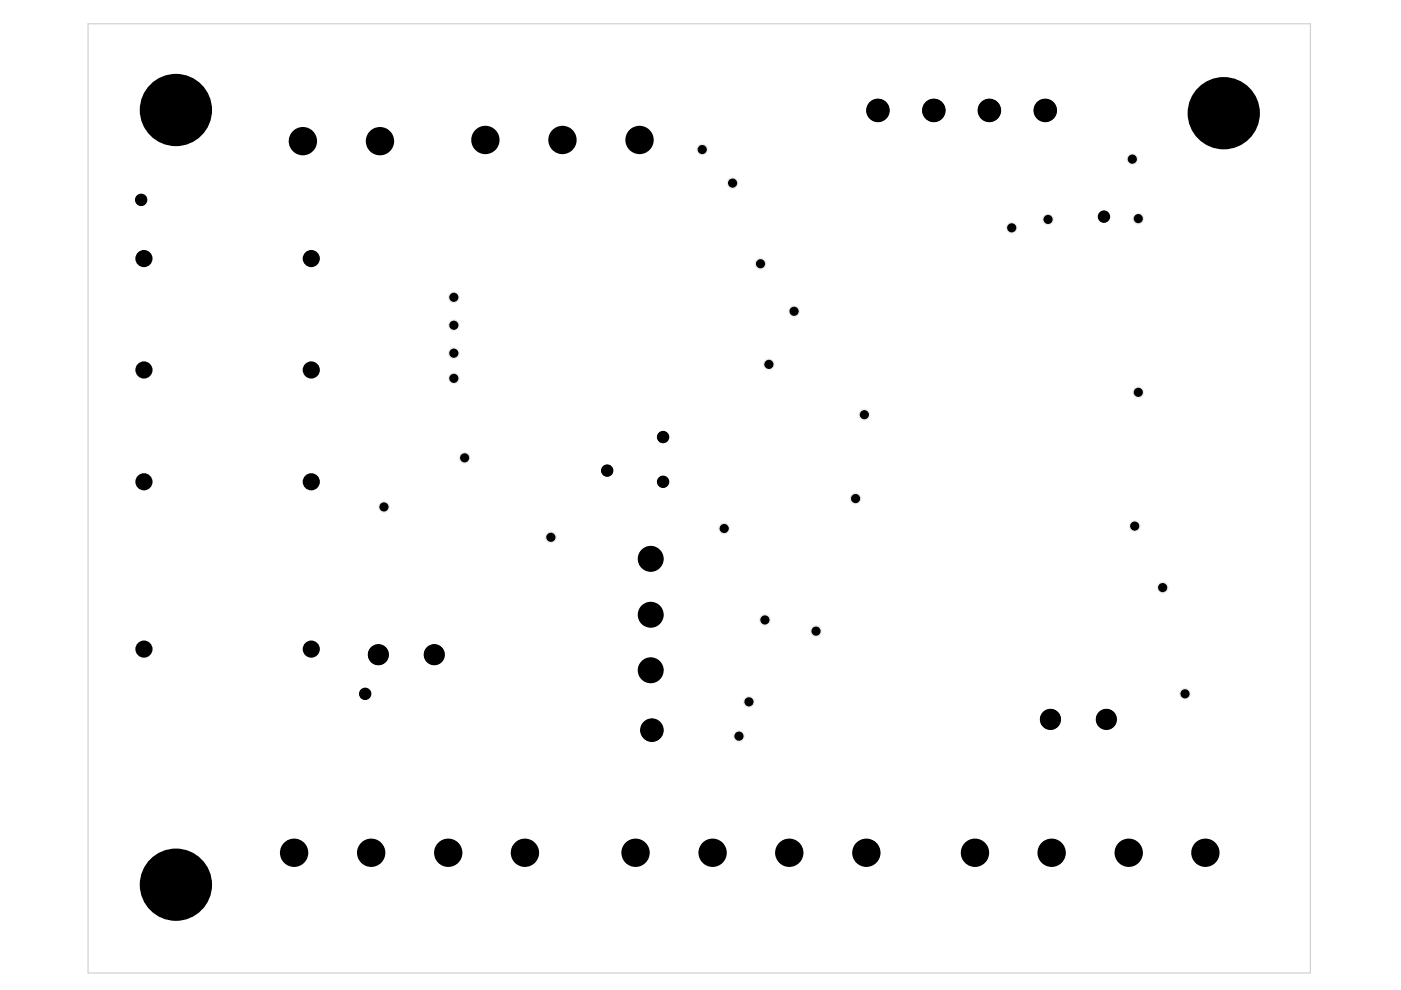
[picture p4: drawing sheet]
<svg xmlns="http://www.w3.org/2000/svg" width="297mm" height="210mm" viewBox="0 0 297 210" stroke-linecap="round" stroke-linejoin="round" font-family="sans-serif">
<path d="M18.7 5h259.1v201.3h-259.1z" fill="none" stroke="#d0d2cd" stroke-width=".25"/>
<g fill="#000">
<circle cx="37.3" cy="23.3" r="7.5"/>
<circle cx="37.3" cy="23.3" r="7.7"/>
<circle cx="64.2" cy="29.9" r="3"/>
<circle cx="64.2" cy="29.9" r="2.84"/>
<circle cx="80.6" cy="29.9" r="3"/>
<circle cx="80.6" cy="29.9" r="2.84"/>
<circle cx="102.9" cy="29.7" r="3"/>
<circle cx="102.9" cy="29.7" r="2.84"/>
<circle cx="119.3" cy="29.7" r="3"/>
<circle cx="119.3" cy="29.7" r="2.84"/>
<circle cx="135.6" cy="29.7" r="3"/>
<circle cx="135.6" cy="29.7" r="2.84"/>
<circle cx="186.1" cy="23.4" r="2.5"/>
<circle cx="186.1" cy="23.4" r="2.41"/>
<circle cx="198" cy="23.4" r="2.5"/>
<circle cx="198" cy="23.4" r="2.41"/>
<circle cx="209.8" cy="23.4" r="2.5"/>
<circle cx="209.8" cy="23.4" r="2.41"/>
<circle cx="221.6" cy="23.4" r="2.5"/>
<circle cx="221.6" cy="23.4" r="2.41"/>
<circle cx="259.5" cy="24" r="7.5"/>
<circle cx="259.5" cy="24" r="7.7"/>
<circle cx="29.9" cy="42.4" r="1.23"/>
<circle cx="29.9" cy="42.4" r="1.31"/>
<circle cx="30.5" cy="54.8" r="1.82"/>
<circle cx="30.5" cy="54.8" r="1.65"/>
<circle cx="66" cy="54.8" r="1.82"/>
<circle cx="66" cy="54.8" r="1.65"/>
<circle cx="234.1" cy="45.9" r="1.23"/>
<circle cx="234.1" cy="45.9" r="1.31"/>
<circle cx="30.5" cy="78.4" r="1.82"/>
<circle cx="30.5" cy="78.4" r="1.65"/>
<circle cx="66" cy="78.4" r="1.82"/>
<circle cx="66" cy="78.4" r="1.65"/>
<circle cx="128.7" cy="99.8" r="1.23"/>
<circle cx="128.7" cy="99.8" r="1.31"/>
<circle cx="140.6" cy="92.7" r="1.23"/>
<circle cx="140.6" cy="92.7" r="1.31"/>
<circle cx="30.5" cy="102.2" r="1.82"/>
<circle cx="30.5" cy="102.2" r="1.65"/>
<circle cx="66" cy="102.2" r="1.82"/>
<circle cx="66" cy="102.2" r="1.65"/>
<circle cx="138" cy="118.5" r="2.75"/>
<circle cx="138" cy="118.5" r="2.58"/>
<circle cx="140.6" cy="102.2" r="1.23"/>
<circle cx="140.6" cy="102.2" r="1.31"/>
<circle cx="30.5" cy="137.6" r="1.82"/>
<circle cx="30.5" cy="137.6" r="1.65"/>
<circle cx="66" cy="137.6" r="1.82"/>
<circle cx="66" cy="137.6" r="1.65"/>
<circle cx="80.2" cy="138.8" r="2.24"/>
<circle cx="80.2" cy="138.8" r="2.16"/>
<circle cx="92.1" cy="138.8" r="2.24"/>
<circle cx="92.1" cy="138.8" r="2.16"/>
<circle cx="138" cy="130.3" r="2.75"/>
<circle cx="138" cy="130.3" r="2.58"/>
<circle cx="77.4" cy="147.1" r="1.23"/>
<circle cx="77.4" cy="147.1" r="1.31"/>
<circle cx="138" cy="142.1" r="2.75"/>
<circle cx="138" cy="142.1" r="2.58"/>
<circle cx="138.2" cy="154.8" r="2.5"/>
<circle cx="138.2" cy="154.8" r="2.41"/>
<circle cx="222.7" cy="152.5" r="2.24"/>
<circle cx="222.7" cy="152.5" r="2.16"/>
<circle cx="234.6" cy="152.5" r="2.24"/>
<circle cx="234.6" cy="152.5" r="2.16"/>
<circle cx="37.3" cy="187.6" r="7.5"/>
<circle cx="37.3" cy="187.6" r="7.7"/>
<circle cx="62.4" cy="180.8" r="3"/>
<circle cx="62.4" cy="180.8" r="2.84"/>
<circle cx="78.7" cy="180.8" r="3"/>
<circle cx="78.7" cy="180.8" r="2.84"/>
<circle cx="95" cy="180.8" r="3"/>
<circle cx="95" cy="180.8" r="2.84"/>
<circle cx="111.3" cy="180.8" r="3"/>
<circle cx="111.3" cy="180.8" r="2.84"/>
<circle cx="134.7" cy="180.8" r="3"/>
<circle cx="134.7" cy="180.8" r="2.84"/>
<circle cx="151.1" cy="180.8" r="3"/>
<circle cx="151.1" cy="180.8" r="2.84"/>
<circle cx="167.3" cy="180.8" r="3"/>
<circle cx="167.3" cy="180.8" r="2.84"/>
<circle cx="183.7" cy="180.8" r="3"/>
<circle cx="183.7" cy="180.8" r="2.84"/>
<circle cx="206.7" cy="180.8" r="3"/>
<circle cx="206.7" cy="180.8" r="2.84"/>
<circle cx="223" cy="180.8" r="3"/>
<circle cx="223" cy="180.8" r="2.84"/>
<circle cx="239.3" cy="180.8" r="3"/>
<circle cx="239.3" cy="180.8" r="2.84"/>
<circle cx="255.6" cy="180.8" r="3"/>
<circle cx="255.6" cy="180.8" r="2.84"/>
</g>
<circle cx="156.7" cy="156.1" r="1.14" fill="#ececec"/>
<circle cx="156.7" cy="156.1" r="1.14" fill="none" stroke="#ececec" stroke-width=".21"/>
<circle cx="181.4" cy="105.7" r="1.14" fill="#ececec"/>
<circle cx="181.4" cy="105.7" r="1.14" fill="none" stroke="#ececec" stroke-width=".21"/>
<circle cx="173" cy="133.8" r="1.14" fill="#ececec"/>
<circle cx="173" cy="133.8" r="1.14" fill="none" stroke="#ececec" stroke-width=".21"/>
<circle cx="162.2" cy="131.4" r="1.14" fill="#ececec"/>
<circle cx="162.2" cy="131.4" r="1.14" fill="none" stroke="#ececec" stroke-width=".21"/>
<circle cx="153.5" cy="112.1" r="1.14" fill="#ececec"/>
<circle cx="153.5" cy="112.1" r="1.14" fill="none" stroke="#ececec" stroke-width=".21"/>
<circle cx="158.8" cy="148.8" r="1.14" fill="#ececec"/>
<circle cx="158.8" cy="148.8" r="1.14" fill="none" stroke="#ececec" stroke-width=".21"/>
<circle cx="222.2" cy="46.5" r="1.14" fill="#ececec"/>
<circle cx="222.2" cy="46.5" r="1.14" fill="none" stroke="#ececec" stroke-width=".21"/>
<circle cx="241.3" cy="83.2" r="1.14" fill="#ececec"/>
<circle cx="241.3" cy="83.2" r="1.14" fill="none" stroke="#ececec" stroke-width=".21"/>
<circle cx="241.3" cy="46.4" r="1.14" fill="#ececec"/>
<circle cx="241.3" cy="46.4" r="1.14" fill="none" stroke="#ececec" stroke-width=".21"/>
<circle cx="240.6" cy="111.5" r="1.14" fill="#ececec"/>
<circle cx="240.6" cy="111.5" r="1.14" fill="none" stroke="#ececec" stroke-width=".21"/>
<circle cx="251.2" cy="147.1" r="1.14" fill="#ececec"/>
<circle cx="251.2" cy="147.1" r="1.14" fill="none" stroke="#ececec" stroke-width=".21"/>
<circle cx="246.5" cy="124.6" r="1.14" fill="#ececec"/>
<circle cx="246.5" cy="124.6" r="1.14" fill="none" stroke="#ececec" stroke-width=".21"/>
<circle cx="214.5" cy="48.3" r="1.14" fill="#ececec"/>
<circle cx="214.5" cy="48.3" r="1.14" fill="none" stroke="#ececec" stroke-width=".21"/>
<circle cx="240.1" cy="33.7" r="1.14" fill="#ececec"/>
<circle cx="240.1" cy="33.7" r="1.14" fill="none" stroke="#ececec" stroke-width=".21"/>
<circle cx="148.9" cy="31.7" r="1.14" fill="#ececec"/>
<circle cx="148.9" cy="31.7" r="1.14" fill="none" stroke="#ececec" stroke-width=".21"/>
<circle cx="163" cy="77.3" r="1.14" fill="#ececec"/>
<circle cx="163" cy="77.3" r="1.14" fill="none" stroke="#ececec" stroke-width=".21"/>
<circle cx="161.2" cy="55.9" r="1.14" fill="#ececec"/>
<circle cx="161.2" cy="55.9" r="1.14" fill="none" stroke="#ececec" stroke-width=".21"/>
<circle cx="155.3" cy="38.8" r="1.14" fill="#ececec"/>
<circle cx="155.3" cy="38.8" r="1.14" fill="none" stroke="#ececec" stroke-width=".21"/>
<circle cx="168.4" cy="66" r="1.14" fill="#ececec"/>
<circle cx="168.4" cy="66" r="1.14" fill="none" stroke="#ececec" stroke-width=".21"/>
<circle cx="183.3" cy="87.9" r="1.14" fill="#ececec"/>
<circle cx="183.3" cy="87.9" r="1.14" fill="none" stroke="#ececec" stroke-width=".21"/>
<circle cx="96.2" cy="63" r="1.14" fill="#ececec"/>
<circle cx="96.2" cy="63" r="1.14" fill="none" stroke="#ececec" stroke-width=".21"/>
<circle cx="96.2" cy="69" r="1.14" fill="#ececec"/>
<circle cx="96.2" cy="69" r="1.14" fill="none" stroke="#ececec" stroke-width=".21"/>
<circle cx="98.5" cy="97.1" r="1.14" fill="#ececec"/>
<circle cx="98.5" cy="97.1" r="1.14" fill="none" stroke="#ececec" stroke-width=".21"/>
<circle cx="81.4" cy="107.5" r="1.14" fill="#ececec"/>
<circle cx="81.4" cy="107.5" r="1.14" fill="none" stroke="#ececec" stroke-width=".21"/>
<circle cx="96.2" cy="80.2" r="1.14" fill="#ececec"/>
<circle cx="96.2" cy="80.2" r="1.14" fill="none" stroke="#ececec" stroke-width=".21"/>
<circle cx="96.2" cy="74.9" r="1.14" fill="#ececec"/>
<circle cx="96.2" cy="74.9" r="1.14" fill="none" stroke="#ececec" stroke-width=".21"/>
<circle cx="116.8" cy="113.9" r="1.14" fill="#ececec"/>
<circle cx="116.8" cy="113.9" r="1.14" fill="none" stroke="#ececec" stroke-width=".21"/>
<g fill="#000">
<circle cx="148.9" cy="31.7" r=".97"/>
<circle cx="155.3" cy="38.8" r=".97"/>
<circle cx="240.1" cy="33.7" r=".97"/>
<circle cx="161.2" cy="55.9" r=".97"/>
<circle cx="214.5" cy="48.3" r=".97"/>
<circle cx="222.2" cy="46.5" r=".97"/>
<circle cx="241.3" cy="46.4" r=".97"/>
<circle cx="96.2" cy="74.9" r=".97"/>
<circle cx="96.2" cy="63" r=".97"/>
<circle cx="96.2" cy="69" r=".97"/>
<circle cx="163" cy="77.3" r=".97"/>
<circle cx="168.4" cy="66" r=".97"/>
<circle cx="96.2" cy="80.2" r=".97"/>
<circle cx="98.5" cy="97.1" r=".97"/>
<circle cx="183.3" cy="87.9" r=".97"/>
<circle cx="241.3" cy="83.2" r=".97"/>
<circle cx="81.4" cy="107.5" r=".97"/>
<circle cx="116.8" cy="113.9" r=".97"/>
<circle cx="153.5" cy="112.1" r=".97"/>
<circle cx="181.4" cy="105.7" r=".97"/>
<circle cx="240.6" cy="111.5" r=".97"/>
<circle cx="162.2" cy="131.4" r=".97"/>
<circle cx="173" cy="133.8" r=".97"/>
<circle cx="246.5" cy="124.6" r=".97"/>
<circle cx="156.7" cy="156.1" r=".97"/>
<circle cx="158.8" cy="148.8" r=".97"/>
<circle cx="251.2" cy="147.1" r=".97"/>
</g>
</svg>
